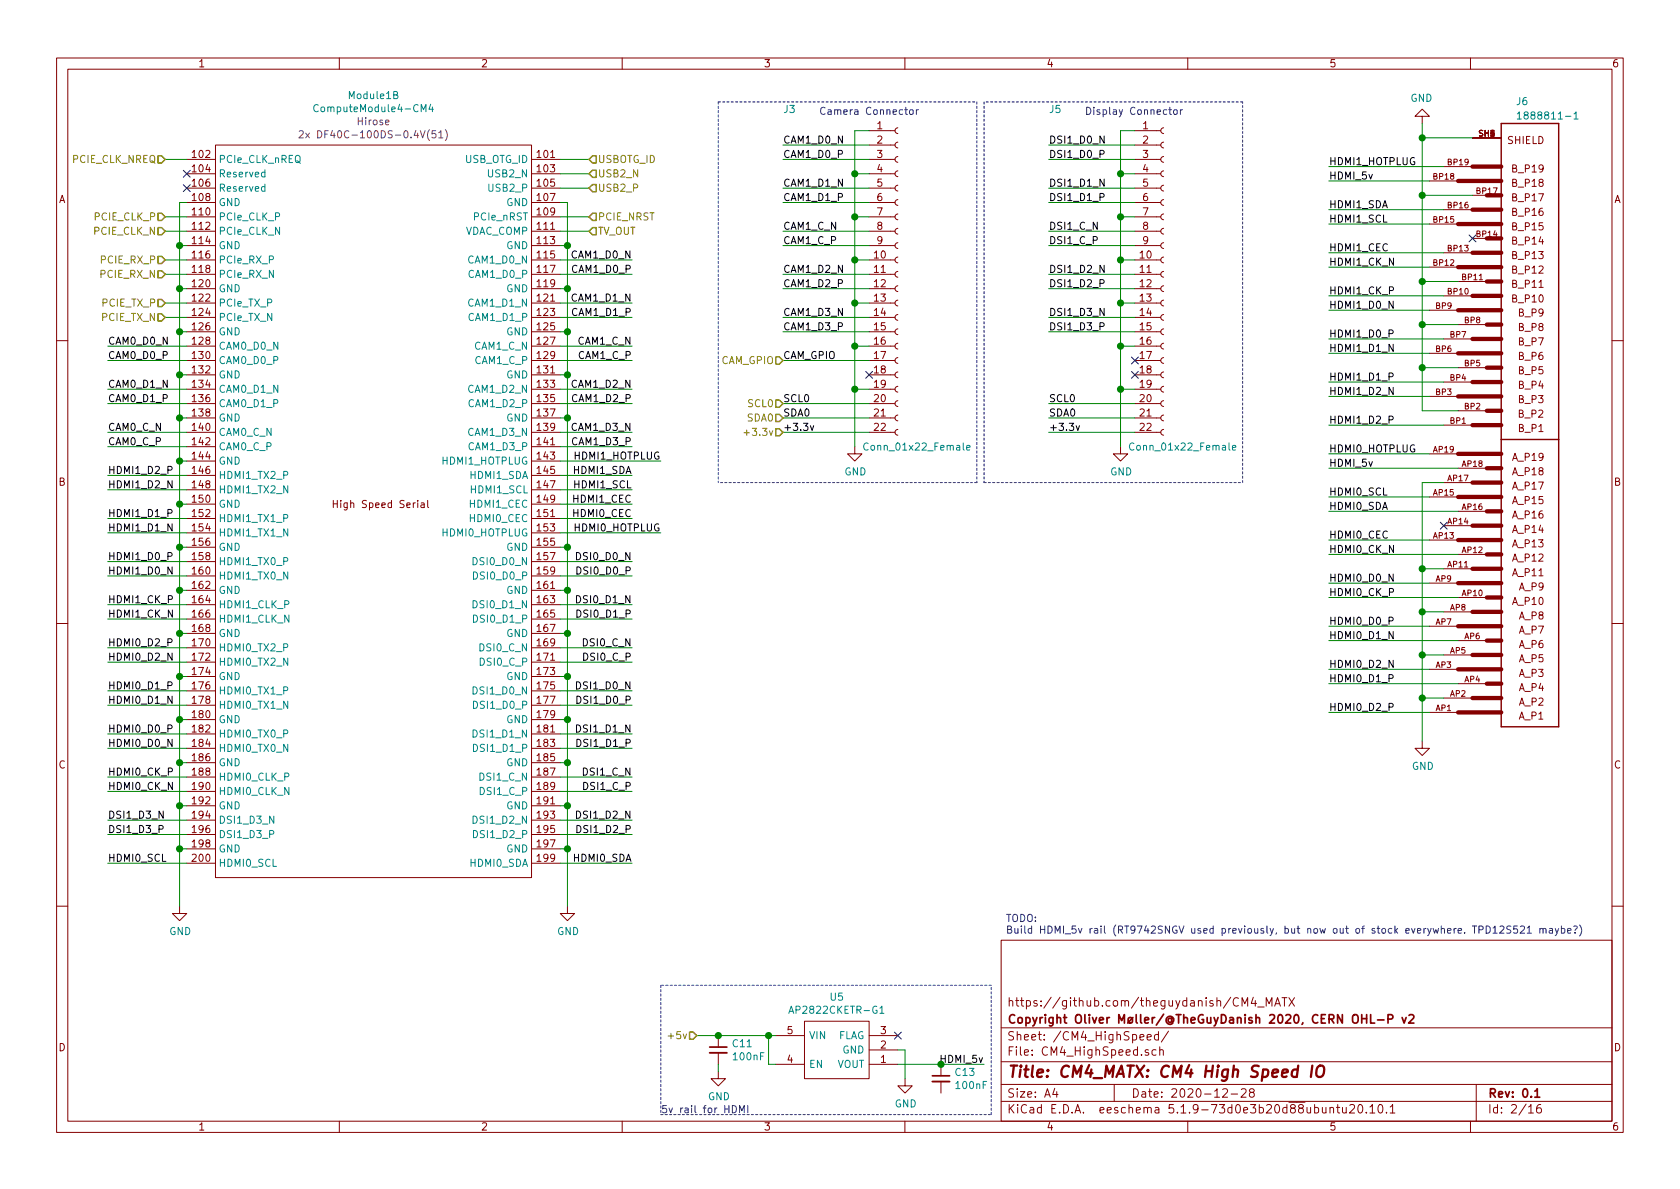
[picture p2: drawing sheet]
<svg xmlns="http://www.w3.org/2000/svg" width="297mm" height="210mm" viewBox="0 0 297 210" stroke-linecap="round" stroke-linejoin="round" font-family="sans-serif">
<defs><g id="words">
<text font-size="2.8" fill="#840000" x="178" y="190.5">Title: CM4_MATX: CM4 High Speed IO</text>
<g font-size="2.1" fill="#840000">
<text x="178" y="178">https://github.com/theguydanish/CM4_MATX</text>
<text x="178" y="184">Sheet: /CM4_HighSpeed/</text>
<text x="178" y="181">Copyright Oliver Møller/@TheGuyDanish 2020, CERN OHL-P v2</text>
<text x="178" y="186.7">File: CM4_HighSpeed.sch</text>
<text x="178" y="196.9">KiCad E.D.A. eeschema 5.1.9-73d0e3b20d88ubuntu20.10.1</text>
<text x="178" y="194.1">Size: A4</text>
<text x="200" y="194.1">Date: 2020-12-28</text>
<text x="263" y="194.1">Rev: 0.1</text>
<text x="263" y="196.9">Id: 2/16</text>
</g>
<g font-size="1.8" fill="#840000">
<text x="35" y="11.9">1</text>
<text x="85" y="11.9">2</text>
<text x="135" y="11.9">3</text>
<text x="185" y="11.9">4</text>
<text x="235" y="11.9">5</text>
<text x="285" y="11.9">6</text>
<text x="155.1" y="22.9">1</text>
<text x="202.1" y="22.9">1</text>
<text x="34.1" y="27.9">102</text>
<text x="95" y="27.9">101</text>
<text x="155.1" y="25.4">2</text>
<text x="155.1" y="27.9">3</text>
<text x="202.1" y="25.4">2</text>
<text x="202.1" y="27.9">3</text>
<text x="266.5" y="25.5">SHIELD</text>
<text x="10.4" y="35.9">A</text>
<text x="34.1" y="30.5">104</text>
<text x="34.1" y="33">106</text>
<text x="34.1" y="35.6">108</text>
<text x="95" y="30.5">103</text>
<text x="95" y="33">105</text>
<text x="95" y="35.6">107</text>
<text x="155.1" y="30.5">4</text>
<text x="155.1" y="33">5</text>
<text x="155.1" y="35.6">6</text>
<text x="202.1" y="30.5">4</text>
<text x="202.1" y="33">5</text>
<text x="202.1" y="35.6">6</text>
<text x="267.4" y="35.6">B_P17</text>
<text x="267.4" y="33">B_P18</text>
<text x="267.4" y="30.5">B_P19</text>
<text x="285.4" y="35.9">A</text>
<text x="34.1" y="38.1">110</text>
<text x="34.1" y="40.6">112</text>
<text x="95" y="38.1">109</text>
<text x="95" y="40.6">111</text>
<text x="155.1" y="38.1">7</text>
<text x="155.1" y="40.6">8</text>
<text x="202.1" y="38.1">7</text>
<text x="202.1" y="40.6">8</text>
<text x="267.4" y="40.7">B_P15</text>
<text x="267.4" y="38.2">B_P16</text>
<text x="34.1" y="43.2">114</text>
<text x="34.1" y="45.7">116</text>
<text x="95" y="43.2">113</text>
<text x="95" y="45.7">115</text>
<text x="154.6" y="45.7">10</text>
<text x="155.1" y="43.2">9</text>
<text x="201.6" y="45.7">10</text>
<text x="202.1" y="43.2">9</text>
<text x="267.4" y="45.8">B_P13</text>
<text x="267.4" y="43.3">B_P14</text>
<text x="34.1" y="48.3">118</text>
<text x="34.1" y="50.8">120</text>
<text x="34.1" y="53.3">122</text>
<text x="95" y="48.3">117</text>
<text x="95" y="50.8">119</text>
<text x="95" y="53.3">121</text>
<text x="154.6" y="48.3">11</text>
<text x="154.6" y="50.8">12</text>
<text x="154.6" y="53.3">13</text>
<text x="201.6" y="48.3">11</text>
<text x="201.6" y="50.8">12</text>
<text x="201.6" y="53.3">13</text>
<text x="267.4" y="53.5">B_P10</text>
<text x="267.4" y="50.9">B_P11</text>
<text x="267.4" y="48.4">B_P12</text>
<text x="34.1" y="55.9">124</text>
<text x="34.1" y="58.4">126</text>
<text x="95" y="55.9">123</text>
<text x="95" y="58.4">125</text>
<text x="154.6" y="55.9">14</text>
<text x="154.6" y="58.4">15</text>
<text x="201.6" y="55.9">14</text>
<text x="201.6" y="58.4">15</text>
<text x="268.5" y="58.5">B_P8</text>
<text x="268.5" y="56">B_P9</text>
<text x="34.1" y="61">128</text>
<text x="34.1" y="63.5">130</text>
<text x="95" y="61">127</text>
<text x="95" y="63.5">129</text>
<text x="154.6" y="61">16</text>
<text x="154.6" y="63.5">17</text>
<text x="201.6" y="61">16</text>
<text x="201.6" y="63.5">17</text>
<text x="268.5" y="63.6">B_P6</text>
<text x="268.5" y="61.1">B_P7</text>
<text x="34.1" y="66">132</text>
<text x="34.1" y="68.6">134</text>
<text x="34.1" y="71.1">136</text>
<text x="95" y="66">131</text>
<text x="95" y="68.6">133</text>
<text x="95" y="71.1">135</text>
<text x="154.6" y="66">18</text>
<text x="154.6" y="68.6">19</text>
<text x="154.6" y="71.1">20</text>
<text x="201.6" y="66">18</text>
<text x="201.6" y="68.6">19</text>
<text x="201.6" y="71.1">20</text>
<text x="268.5" y="71.3">B_P3</text>
<text x="268.5" y="68.8">B_P4</text>
<text x="268.5" y="66.2">B_P5</text>
<text x="34.1" y="73.7">138</text>
<text x="34.1" y="76.2">140</text>
<text x="95" y="73.7">137</text>
<text x="95" y="76.2">139</text>
<text x="154.6" y="73.7">21</text>
<text x="154.6" y="76.2">22</text>
<text x="201.6" y="73.7">21</text>
<text x="201.6" y="76.2">22</text>
<text x="268.5" y="73.9">B_P2</text>
<text x="268.5" y="76.4">B_P1</text>
<text x="34.1" y="78.7">142</text>
<text x="34.1" y="81.3">144</text>
<text x="34.1" y="83.8">146</text>
<text x="95" y="78.7">141</text>
<text x="95" y="81.3">143</text>
<text x="95" y="83.8">145</text>
<text x="267.5" y="81.5">A_P19</text>
<text x="10.4" y="85.9">B</text>
<text x="34.1" y="86.4">148</text>
<text x="34.1" y="88.9">150</text>
<text x="59.8" y="89.8">High Speed Serial</text>
<text x="95" y="86.4">147</text>
<text x="95" y="88.9">149</text>
<text x="267.5" y="89.1">A_P15</text>
<text x="267.5" y="86.6">A_P17</text>
<text x="267.5" y="84">A_P18</text>
<text x="285.4" y="85.9">B</text>
<text x="34.1" y="91.4">152</text>
<text x="34.1" y="94">154</text>
<text x="95" y="91.4">151</text>
<text x="95" y="94">153</text>
<text x="267.5" y="94.3">A_P14</text>
<text x="267.5" y="91.7">A_P16</text>
<text x="34.1" y="96.5">156</text>
<text x="34.1" y="99.1">158</text>
<text x="34.1" y="101.6">160</text>
<text x="95" y="96.5">155</text>
<text x="95" y="99.1">157</text>
<text x="95" y="101.6">159</text>
<text x="267.5" y="101.9">A_P11</text>
<text x="267.5" y="99.3">A_P12</text>
<text x="267.5" y="96.8">A_P13</text>
<text x="34.1" y="104.1">162</text>
<text x="34.1" y="106.7">164</text>
<text x="95" y="104.1">161</text>
<text x="95" y="106.7">163</text>
<text x="267.5" y="107">A_P10</text>
<text x="268.6" y="104.4">A_P9</text>
<text x="34.1" y="109.2">166</text>
<text x="34.1" y="111.8">168</text>
<text x="95" y="109.2">165</text>
<text x="95" y="111.8">167</text>
<text x="268.6" y="112.1">A_P7</text>
<text x="268.6" y="109.5">A_P8</text>
<text x="34.1" y="114.3">170</text>
<text x="34.1" y="116.8">172</text>
<text x="34.1" y="119.4">174</text>
<text x="95" y="114.3">169</text>
<text x="95" y="116.8">171</text>
<text x="95" y="119.4">173</text>
<text x="268.6" y="119.7">A_P3</text>
<text x="268.6" y="117.1">A_P5</text>
<text x="268.6" y="114.6">A_P6</text>
<text x="34.1" y="121.9">176</text>
<text x="34.1" y="124.5">178</text>
<text x="95" y="121.9">175</text>
<text x="95" y="124.5">177</text>
<text x="268.6" y="124.8">A_P2</text>
<text x="268.6" y="122.2">A_P4</text>
<text x="34.1" y="127">180</text>
<text x="34.1" y="129.5">182</text>
<text x="95" y="127">179</text>
<text x="95" y="129.5">181</text>
<text x="268.6" y="127.2">A_P1</text>
<text x="10.4" y="135.9">C</text>
<text x="34.1" y="132.1">184</text>
<text x="34.1" y="134.6">186</text>
<text x="34.1" y="137.2">188</text>
<text x="95" y="132.1">183</text>
<text x="95" y="134.6">185</text>
<text x="95" y="137.2">187</text>
<text x="285.4" y="135.9">C</text>
<text x="34.1" y="139.7">190</text>
<text x="34.1" y="142.2">192</text>
<text x="95" y="139.7">189</text>
<text x="95" y="142.2">191</text>
<text x="34.1" y="144.8">194</text>
<text x="34.1" y="147.3">196</text>
<text x="34.1" y="149.9">198</text>
<text x="95" y="144.8">193</text>
<text x="95" y="147.3">195</text>
<text x="95" y="149.9">197</text>
<text x="34.1" y="152.4">200</text>
<text x="95" y="152.4">199</text>
<text x="10.4" y="185.9">D</text>
<text x="139.2" y="182.9">5</text>
<text x="155.7" y="185.4">2</text>
<text x="155.7" y="182.9">3</text>
<text x="285.4" y="185.9">D</text>
<text x="139.2" y="188">4</text>
<text x="155.7" y="188">1</text>
<text x="35" y="199.9">1</text>
<text x="85" y="199.9">2</text>
<text x="135" y="199.9">3</text>
<text x="185" y="199.9">4</text>
<text x="235" y="199.9">5</text>
<text x="285" y="199.9">6</text>
</g>
<g font-size="1.8" fill="#008484">
<text x="61.8" y="17.5">Module1B</text>
<text x="56.5" y="19.8">ComputeModule4-CM4</text>
<text x="138.6" y="20">J3</text>
<text x="185.6" y="20">J5</text>
<text x="249.4" y="18">GND</text>
<text x="268.2" y="18.6">J6</text>
<text x="269.4" y="21.1">1888811-1</text>
<text x="38.6" y="28.8">PCIe_CLK_nREQ</text>
<text x="82.2" y="28.8">USB_OTG_ID</text>
<text x="38.6" y="31.4">Reserved</text>
<text x="38.6" y="33.9">Reserved</text>
<text x="86.5" y="31.4">USB2_N</text>
<text x="86.6" y="33.9">USB2_P</text>
<text x="38.6" y="36.4">GND</text>
<text x="38.6" y="39">PCIe_CLK_P</text>
<text x="38.6" y="41.5">PCIe_CLK_N</text>
<text x="82.2" y="41.5">VDAC_COMP</text>
<text x="83.9" y="39">PCIe_nRST</text>
<text x="89.5" y="36.4">GND</text>
<text x="38.6" y="44.1">GND</text>
<text x="38.6" y="46.6">PCIe_RX_P</text>
<text x="83" y="46.6">CAM1_D0_N</text>
<text x="89.5" y="44.1">GND</text>
<text x="38.6" y="49.1">PCIe_RX_N</text>
<text x="38.6" y="51.7">GND</text>
<text x="83.1" y="49.1">CAM1_D0_P</text>
<text x="89.5" y="51.7">GND</text>
<text x="38.6" y="54.2">PCIe_TX_P</text>
<text x="38.6" y="56.8">PCIe_TX_N</text>
<text x="38.6" y="59.3">GND</text>
<text x="83" y="54.2">CAM1_D1_N</text>
<text x="83.1" y="56.8">CAM1_D1_P</text>
<text x="89.5" y="59.3">GND</text>
<text x="38.6" y="61.8">CAM0_D0_N</text>
<text x="38.6" y="64.4">CAM0_D0_P</text>
<text x="83.9" y="61.8">CAM1_C_N</text>
<text x="84" y="64.4">CAM1_C_P</text>
<text x="38.6" y="66.9">GND</text>
<text x="38.6" y="69.5">CAM0_D1_N</text>
<text x="83" y="69.5">CAM1_D2_N</text>
<text x="89.5" y="66.9">GND</text>
<text x="38.6" y="72">CAM0_D1_P</text>
<text x="38.6" y="74.5">GND</text>
<text x="38.6" y="77.1">CAM0_C_N</text>
<text x="83" y="77.1">CAM1_D3_N</text>
<text x="83.1" y="72">CAM1_D2_P</text>
<text x="89.5" y="74.5">GND</text>
<text x="38.6" y="79.6">CAM0_C_P</text>
<text x="38.6" y="82.2">GND</text>
<text x="78.3" y="82.2">HDMI1_HOTPLUG</text>
<text x="83.1" y="79.6">CAM1_D3_P</text>
<text x="153.4" y="79.7">Conn_01x22_Female</text>
<text x="200.4" y="79.7">Conn_01x22_Female</text>
<text x="38.6" y="84.7">HDMI1_TX2_P</text>
<text x="38.6" y="87.2">HDMI1_TX2_N</text>
<text x="38.6" y="89.8">GND</text>
<text x="83.3" y="84.7">HDMI1_SDA</text>
<text x="83.3" y="89.8">HDMI1_CEC</text>
<text x="83.4" y="87.2">HDMI1_SCL</text>
<text x="149.3" y="84.1">GND</text>
<text x="196.3" y="84.1">GND</text>
<text x="38.6" y="92.3">HDMI1_TX1_P</text>
<text x="38.6" y="94.9">HDMI1_TX1_N</text>
<text x="78.3" y="94.9">HDMI0_HOTPLUG</text>
<text x="83.3" y="92.3">HDMI0_CEC</text>
<text x="38.6" y="97.4">GND</text>
<text x="38.6" y="99.9">HDMI1_TX0_P</text>
<text x="84" y="99.9">DSI0_D0_N</text>
<text x="89.5" y="97.4">GND</text>
<text x="38.6" y="102.5">HDMI1_TX0_N</text>
<text x="38.6" y="105">GND</text>
<text x="38.6" y="107.6">HDMI1_CLK_P</text>
<text x="84" y="107.6">DSI0_D1_N</text>
<text x="84.1" y="102.5">DSI0_D0_P</text>
<text x="89.5" y="105">GND</text>
<text x="38.6" y="110.1">HDMI1_CLK_N</text>
<text x="38.6" y="112.6">GND</text>
<text x="84.1" y="110.1">DSI0_D1_P</text>
<text x="89.5" y="112.6">GND</text>
<text x="38.6" y="115.2">HDMI0_TX2_P</text>
<text x="38.6" y="117.7">HDMI0_TX2_N</text>
<text x="85" y="115.2">DSI0_C_N</text>
<text x="85.1" y="117.7">DSI0_C_P</text>
<text x="38.6" y="120.3">GND</text>
<text x="38.6" y="122.8">HDMI0_TX1_P</text>
<text x="38.6" y="125.3">HDMI0_TX1_N</text>
<text x="84" y="122.8">DSI1_D0_N</text>
<text x="84.1" y="125.3">DSI1_D0_P</text>
<text x="89.5" y="120.3">GND</text>
<text x="38.6" y="127.9">GND</text>
<text x="38.6" y="130.4">HDMI0_TX0_P</text>
<text x="84" y="130.4">DSI1_D1_N</text>
<text x="89.5" y="127.9">GND</text>
<text x="38.6" y="133">HDMI0_TX0_N</text>
<text x="38.6" y="135.5">GND</text>
<text x="84.1" y="133">DSI1_D1_P</text>
<text x="89.5" y="135.5">GND</text>
<text x="249.6" y="136.1">GND</text>
<text x="38.6" y="138">HDMI0_CLK_P</text>
<text x="38.6" y="140.6">HDMI0_CLK_N</text>
<text x="38.6" y="143.1">GND</text>
<text x="85" y="138">DSI1_C_N</text>
<text x="85.1" y="140.6">DSI1_C_P</text>
<text x="89.5" y="143.1">GND</text>
<text x="38.6" y="145.7">DSI1_D3_N</text>
<text x="38.6" y="148.2">DSI1_D3_P</text>
<text x="84" y="145.7">DSI1_D2_N</text>
<text x="84.1" y="148.2">DSI1_D2_P</text>
<text x="38.6" y="150.7">GND</text>
<text x="38.6" y="153.3">HDMI0_SCL</text>
<text x="83.3" y="153.3">HDMI0_SDA</text>
<text x="89.5" y="150.7">GND</text>
<text x="29.9" y="165.3">GND</text>
<text x="98.5" y="165.3">GND</text>
<text x="140.2" y="179.3">AP2822CKETR-G1</text>
<text x="146.8" y="177">U5</text>
<text x="129.6" y="185.2">C11</text>
<text x="143" y="183.8">VIN</text>
<text x="148.1" y="183.8">FLAG</text>
<text x="129.8" y="187.5">100nF</text>
<text x="143" y="188.8">EN</text>
<text x="148" y="188.8">VOUT</text>
<text x="149" y="186.3">GND</text>
<text x="169" y="190.3">C13</text>
<text x="125.2" y="194.6">GND</text>
<text x="158.2" y="195.8">GND</text>
<text x="169.2" y="192.6">100nF</text>
</g>
<g font-size="1.8" fill="#840084">
<text x="63.3" y="22.1">Hirose</text>
<text x="55.3" y="24.5">2x DF40C-100DS-0.4V(51)</text>
</g>
<g font-size="1.8" fill="#0000c2">
<text x="144.8" y="20.3">Camera Connector</text>
<text x="191.8" y="20.3">Display Connector</text>
<text x="177.8" y="163">TODO:</text>
<text x="177.8" y="165.1">Build HDMI_5v rail (RT9742SNGV used previously, but now out of stock everywhere. TPD12S521 maybe?)</text>
<text x="116.8" y="196.8">5v rail for HDMI</text>
</g>
<g font-size="1.8" fill="#848400">
<text x="12.9" y="28.8">PCIE_CLK_NREQ</text>
<text x="105.7" y="28.8">USBOTG_ID</text>
<text x="105.7" y="33.9">USB2_P</text>
<text x="105.7" y="31.4">USB2_N</text>
<text x="16.7" y="41.5">PCIE_CLK_N</text>
<text x="16.8" y="39">PCIE_CLK_P</text>
<text x="105.7" y="41.5">TV_OUT</text>
<text x="105.7" y="39">PCIE_NRST</text>
<text x="18" y="46.6">PCIE_RX_P</text>
<text x="17.9" y="49.1">PCIE_RX_N</text>
<text x="18.1" y="56.8">PCIE_TX_N</text>
<text x="18.2" y="54.2">PCIE_TX_P</text>
<text x="127.5" y="64.4">CAM_GPIO</text>
<text x="132.2" y="74.5">SDA0</text>
<text x="132.4" y="72">SCL0</text>
<text x="132.4" y="77.1">+3.3v</text>
<text x="118.7" y="183.8">+5v</text>
</g>
<g font-size="1.8">
<text x="138.4" y="27.9">CAM1_D0_P</text>
<text x="138.4" y="25.4">CAM1_D0_N</text>
<text x="185.4" y="27.9">DSI1_D0_P</text>
<text x="185.4" y="25.4">DSI1_D0_N</text>
<text x="234.9" y="29.2">HDMI1_HOTPLUG</text>
<text x="138.4" y="35.6">CAM1_D1_P</text>
<text x="138.4" y="33">CAM1_D1_N</text>
<text x="185.4" y="35.6">DSI1_D1_P</text>
<text x="185.4" y="33">DSI1_D1_N</text>
<text x="234.9" y="31.7">HDMI_5v</text>
<text x="138.4" y="40.6">CAM1_C_N</text>
<text x="185.4" y="40.6">DSI1_C_N</text>
<text x="234.9" y="36.8">HDMI1_SDA</text>
<text x="234.9" y="39.4">HDMI1_SCL</text>
<text x="101.2" y="45.7">CAM1_D0_N</text>
<text x="138.4" y="43.2">CAM1_C_P</text>
<text x="185.4" y="43.2">DSI1_C_P</text>
<text x="234.9" y="44.4">HDMI1_CEC</text>
<text x="234.9" y="47">HDMI1_CK_N</text>
<text x="101.2" y="53.3">CAM1_D1_N</text>
<text x="101.3" y="48.3">CAM1_D0_P</text>
<text x="138.4" y="50.8">CAM1_D2_P</text>
<text x="138.4" y="48.3">CAM1_D2_N</text>
<text x="185.4" y="50.8">DSI1_D2_P</text>
<text x="185.4" y="48.3">DSI1_D2_N</text>
<text x="234.9" y="52.1">HDMI1_CK_P</text>
<text x="101.3" y="55.9">CAM1_D1_P</text>
<text x="138.4" y="58.4">CAM1_D3_P</text>
<text x="138.4" y="55.9">CAM1_D3_N</text>
<text x="185.4" y="58.4">DSI1_D3_P</text>
<text x="185.4" y="55.9">DSI1_D3_N</text>
<text x="234.9" y="54.6">HDMI1_D0_N</text>
<text x="234.9" y="59.7">HDMI1_D0_P</text>
<text x="19" y="61">CAM0_D0_N</text>
<text x="19" y="63.5">CAM0_D0_P</text>
<text x="102.2" y="61">CAM1_C_N</text>
<text x="102.3" y="63.5">CAM1_C_P</text>
<text x="138.4" y="63.5">CAM_GPIO</text>
<text x="234.9" y="62.2">HDMI1_D1_N</text>
<text x="19" y="68.6">CAM0_D1_N</text>
<text x="19" y="71.1">CAM0_D1_P</text>
<text x="101.2" y="68.6">CAM1_D2_N</text>
<text x="101.3" y="71.1">CAM1_D2_P</text>
<text x="138.4" y="71.1">SCL0</text>
<text x="185.4" y="71.1">SCL0</text>
<text x="234.9" y="67.3">HDMI1_D1_P</text>
<text x="234.9" y="69.8">HDMI1_D2_N</text>
<text x="19" y="76.2">CAM0_C_N</text>
<text x="101.2" y="76.2">CAM1_D3_N</text>
<text x="138.4" y="73.7">SDA0</text>
<text x="138.4" y="76.2">+3.3v</text>
<text x="185.4" y="76.2">+3.3v</text>
<text x="185.4" y="73.7">SDA0</text>
<text x="234.9" y="74.9">HDMI1_D2_P</text>
<text x="19" y="83.8">HDMI1_D2_P</text>
<text x="19" y="78.7">CAM0_C_P</text>
<text x="101.3" y="78.7">CAM1_D3_P</text>
<text x="101.5" y="83.8">HDMI1_SDA</text>
<text x="101.7" y="81.3">HDMI1_HOTPLUG</text>
<text x="234.9" y="80">HDMI0_HOTPLUG</text>
<text x="234.9" y="82.5">HDMI_5v</text>
<text x="19" y="86.4">HDMI1_D2_N</text>
<text x="101.5" y="88.9">HDMI1_CEC</text>
<text x="101.7" y="86.4">HDMI1_SCL</text>
<text x="234.9" y="87.6">HDMI0_SCL</text>
<text x="19" y="94">HDMI1_D1_N</text>
<text x="19" y="91.4">HDMI1_D1_P</text>
<text x="101.5" y="91.4">HDMI0_CEC</text>
<text x="101.7" y="94">HDMI0_HOTPLUG</text>
<text x="234.9" y="95.2">HDMI0_CEC</text>
<text x="234.9" y="90.2">HDMI0_SDA</text>
<text x="19" y="101.6">HDMI1_D0_N</text>
<text x="19" y="99.1">HDMI1_D0_P</text>
<text x="102.3" y="99.1">DSI0_D0_N</text>
<text x="102.4" y="101.6">DSI0_D0_P</text>
<text x="234.9" y="97.8">HDMI0_CK_N</text>
<text x="19" y="106.7">HDMI1_CK_P</text>
<text x="102.3" y="106.7">DSI0_D1_N</text>
<text x="234.9" y="105.4">HDMI0_CK_P</text>
<text x="234.9" y="102.9">HDMI0_D0_N</text>
<text x="19" y="109.2">HDMI1_CK_N</text>
<text x="102.4" y="109.2">DSI0_D1_P</text>
<text x="234.9" y="110.5">HDMI0_D0_P</text>
<text x="234.9" y="113">HDMI0_D1_N</text>
<text x="19" y="116.8">HDMI0_D2_N</text>
<text x="19" y="114.3">HDMI0_D2_P</text>
<text x="103.3" y="114.3">DSI0_C_N</text>
<text x="103.4" y="116.8">DSI0_C_P</text>
<text x="234.9" y="118.1">HDMI0_D2_N</text>
<text x="19" y="121.9">HDMI0_D1_P</text>
<text x="19" y="124.5">HDMI0_D1_N</text>
<text x="102.3" y="121.9">DSI1_D0_N</text>
<text x="102.4" y="124.5">DSI1_D0_P</text>
<text x="234.9" y="125.7">HDMI0_D2_P</text>
<text x="234.9" y="120.6">HDMI0_D1_P</text>
<text x="19" y="129.5">HDMI0_D0_P</text>
<text x="102.3" y="129.5">DSI1_D1_N</text>
<text x="19" y="132.1">HDMI0_D0_N</text>
<text x="19" y="137.2">HDMI0_CK_P</text>
<text x="102.4" y="132.1">DSI1_D1_P</text>
<text x="103.3" y="137.2">DSI1_C_N</text>
<text x="19" y="139.7">HDMI0_CK_N</text>
<text x="103.4" y="139.7">DSI1_C_P</text>
<text x="19" y="147.3">DSI1_D3_P</text>
<text x="19" y="144.8">DSI1_D3_N</text>
<text x="102.3" y="144.8">DSI1_D2_N</text>
<text x="102.4" y="147.3">DSI1_D2_P</text>
<text x="19" y="152.4">HDMI0_SCL</text>
<text x="101.5" y="152.4">HDMI0_SDA</text>
<text x="166.5" y="188">HDMI_5v</text>
</g>
<g font-size="1.4" fill="#840000">
<text x="256.1" y="29.2">BP19</text>
<text x="261.5" y="24.1">SH1</text>
<text x="263.5" y="24.1">2</text>
<text x="253.5" y="31.7">BP18</text>
<text x="261.1" y="34.3">BP17</text>
<text x="253.5" y="39.4">BP15</text>
<text x="256.1" y="36.8">BP16</text>
<text x="261.1" y="41.9">BP14</text>
<text x="253.5" y="47">BP12</text>
<text x="256.1" y="44.4">BP13</text>
<text x="256.1" y="52.1">BP10</text>
<text x="258.6" y="49.5">BP11</text>
<text x="253.9" y="54.6">BP9</text>
<text x="256.4" y="59.7">BP7</text>
<text x="259" y="57.1">BP8</text>
<text x="253.9" y="62.2">BP6</text>
<text x="259" y="64.8">BP5</text>
<text x="253.9" y="69.8">BP3</text>
<text x="256.4" y="67.3">BP4</text>
<text x="256.4" y="74.9">BP1</text>
<text x="259" y="72.4">BP2</text>
<text x="253.5" y="80">AP19</text>
<text x="258.6" y="82.5">AP18</text>
<text x="253.5" y="87.6">AP15</text>
<text x="256.1" y="85.1">AP17</text>
<text x="253.5" y="95.2">AP13</text>
<text x="256.1" y="92.7">AP14</text>
<text x="258.6" y="90.2">AP16</text>
<text x="256.1" y="100.3">AP11</text>
<text x="258.6" y="97.8">AP12</text>
<text x="253.9" y="102.9">AP9</text>
<text x="256.4" y="107.9">AP8</text>
<text x="258.6" y="105.4">AP10</text>
<text x="253.9" y="110.5">AP7</text>
<text x="259" y="113">AP6</text>
<text x="253.9" y="118.1">AP3</text>
<text x="256.4" y="115.6">AP5</text>
<text x="253.9" y="125.7">AP1</text>
<text x="256.4" y="123.2">AP2</text>
<text x="259" y="120.6">AP4</text>
</g>
</g></defs>
<g fill="none" stroke="#840000" stroke-width=".18">
<path d="M10 10.3h277v189.9h-277zM12 12.2h273v186.1h-273zM60 10.3v1.9M110 10.3v1.9M160 10.3v1.9M210 10.3v1.9M260 10.3v1.9M33 38.3h5.1M33 35.8h5.1M33 33.3h5.1M33 30.7h5.1M33 28.2h5.1"/>
<path d="M38.1 25.6h55.9v129.6h-55.9zM94 38.3h5.1M94 35.8h5.1M94 33.3h5.1M94 30.7h5.1M94 28.2h5.1M153.7 38.3h4.5M153.7 35.8h4.5M153.7 33.3h4.5M153.7 30.7h4.5M153.7 28.2h4.5M153.7 25.6h4.5"/>
<path d="M153.7 23.1h4.5M158.7 37.8l-.3 .1-.2 .4 .1 .4 .4 .2M158.7 35.3l-.3 .1-.2 .3 .1 .4 .4 .2M158.7 32.8l-.3 .1-.2 .3 .1 .4 .4 .2M158.7 30.2l-.3 .1-.2 .4 .1 .3 .4 .2M158.7 27.7l-.3 .1-.2 .3 .1 .4 .4 .2M158.7 25.1l-.3 .1-.2 .4 .1 .4 .4 .2M158.7 22.6l-.3 .1-.2 .3 .1 .4 .4 .2M200.7 38.3h4.5M200.7 35.8h4.5M200.7 33.3h4.5M200.7 30.7h4.5"/>
<path d="M200.7 28.2h4.5M200.7 25.6h4.5M200.7 23.1h4.5M205.7 37.8l-.3 .1-.2 .4 .1 .4 .4 .2M205.7 35.3l-.3 .1-.2 .3 .1 .4 .4 .2M205.7 32.8l-.3 .1-.2 .3 .1 .4 .4 .2M205.7 30.2l-.3 .1-.2 .4 .1 .3 .4 .2M205.7 27.7l-.3 .1-.2 .3 .1 .4 .4 .2M205.7 25.1l-.3 .1-.2 .4 .1 .4 .4 .2M205.7 22.6l-.3 .1-.2 .3 .1 .4 .4 .2M251.5 20.6h1.2l-1.2-1.3-1.3 1.3h1.3v1.2M252.7 39.6h5.1"/>
<path d="M252.7 32h5.1M255.3 37.1h5M255.3 29.5h5M260.3 34.5h5.1M260.3 24.4h5.1M33 58.7h5.1M33 56.1h5.1M33 53.6h5.1M33 51h5.1M33 48.5h5.1M33 46h5.1M33 43.4h5.1"/>
<path d="M33 40.9h5.1M94 58.7h5.1M94 56.1h5.1M94 53.6h5.1M94 51h5.1M94 48.5h5.1M94 46h5.1M94 43.4h5.1M94 40.9h5.1M153.7 58.7h4.5M153.7 56.1h4.5M153.7 53.6h4.5"/>
<path d="M153.7 51h4.5M153.7 48.5h4.5M153.7 46h4.5M153.7 43.4h4.5M153.7 40.9h4.5M158.7 58.2l-.3 .1-.2 .3 .1 .4 .4 .2M158.7 55.6l-.3 .1-.2 .4 .1 .3 .4 .2M158.7 53.1l-.3 .1-.2 .3 .1 .4 .4 .2M158.7 50.5l-.3 .1-.2 .4 .1 .4 .4 .2M158.7 48l-.3 .1-.2 .3 .1 .4 .4 .2M158.7 45.5l-.3 .1-.2 .3 .1 .4 .4 .2M158.7 42.9l-.3 .1-.2 .4 .1 .3 .4 .2"/>
<path d="M158.7 40.4l-.3 .1-.2 .3 .1 .4 .4 .2M200.7 58.7h4.5M200.7 56.1h4.5M200.7 53.6h4.5M200.7 51h4.5M200.7 48.5h4.5M200.7 46h4.5M200.7 43.4h4.5M200.7 40.9h4.5M205.7 58.2l-.3 .1-.2 .3 .1 .4 .4 .2M205.7 55.6l-.3 .1-.2 .4 .1 .3 .4 .2M205.7 53.1l-.3 .1-.2 .3 .1 .4 .4 .2"/>
<path d="M205.7 50.5l-.3 .1-.2 .4 .1 .4 .4 .2M205.7 48l-.3 .1-.2 .3 .1 .4 .4 .2M205.7 45.5l-.3 .1-.2 .3 .1 .4 .4 .2M205.7 42.9l-.3 .1-.2 .4 .1 .3 .4 .2M205.7 40.4l-.3 .1-.2 .3 .1 .4 .4 .2M252.7 47.2h5.1M252.7 54.9h5.1M255.3 52.3h5M255.3 44.7h5M255.3 59.9h5M257.8 49.8h5.1M257.8 57.4h5.1"/>
<path d="M260.3 42.2h5.1M10 60.2h2M33 76.4h5.1M33 73.9h5.1M33 71.4h5.1M33 68.8h5.1M33 66.3h5.1M33 63.7h5.1M33 61.2h5.1M33 79h5.1M94 76.4h5.1M94 73.9h5.1"/>
<path d="M94 71.4h5.1M94 68.8h5.1M94 66.3h5.1M94 63.7h5.1M94 61.2h5.1M94 79h5.1M151.1 79v1.3h1.3l-1.3 1.2-1.2-1.2h1.2M153.7 76.4h4.5M153.7 73.9h4.5M153.7 71.4h4.5M153.7 68.8h4.5M153.7 66.3h4.5"/>
<path d="M153.7 63.7h4.5M153.7 61.2h4.5M158.7 75.9l-.3 .1-.2 .4 .1 .4 .4 .2M158.7 73.4l-.3 .1-.2 .3 .1 .4 .4 .2M158.7 70.9l-.3 .1-.2 .3 .1 .4 .4 .2M158.7 68.3l-.3 .1-.2 .4 .1 .3 .4 .2M158.7 65.8l-.3 .1-.2 .3 .1 .4 .4 .2M158.7 63.2l-.3 .1-.2 .4 .1 .4 .4 .2M158.7 60.7l-.3 .1-.2 .3 .1 .4 .4 .2M198.1 79v1.3h1.3l-1.3 1.2-1.3-1.2h1.3M200.7 76.4h4.5M200.7 73.9h4.5"/>
<path d="M200.7 71.4h4.5M200.7 68.8h4.5M200.7 66.3h4.5M200.7 63.7h4.5M200.7 61.2h4.5M205.7 75.9l-.3 .1-.2 .4 .1 .4 .4 .2M205.7 73.4l-.3 .1-.2 .3 .1 .4 .4 .2M205.7 70.9l-.3 .1-.2 .3 .1 .4 .4 .2M205.7 68.3l-.3 .1-.2 .4 .1 .3 .4 .2M205.7 65.8l-.3 .1-.2 .3 .1 .4 .4 .2M205.7 63.2l-.3 .1-.2 .4 .1 .4 .4 .2M205.7 60.7l-.3 .1-.2 .3 .1 .4 .4 .2"/>
<path d="M252.7 70.1h5.1M252.7 62.5h5.1M255.3 75.2h5M255.3 67.6h5M257.8 72.6h5.1M257.8 65h5.1M285 60.2h2M33 81.5h5.1M33 84.1h5.1M33 86.6h5.1M33 89.1h5.1M33 91.7h5.1"/>
<path d="M33 94.2h5.1M33 96.8h5.1M33 99.3h5.1M58.9 88.5v1.3M58.9 89.1h.7M74.5 89h.5v.8M75 89.2l-.4 .1-.2 .2 .2 .3 .4-.1M75.6 88.5v1.1l.2 .2M94 81.5h5.1M94 84.1h5.1M94 86.6h5.1M94 89.1h5.1"/>
<path d="M94 91.7h5.1M94 94.2h5.1M94 96.8h5.1M94 99.3h5.1M252.7 95.5h5.1M252.7 87.9h5.1M252.7 80.3h5.1M255.3 93h5M255.3 85.3h5M257.8 98h5.1M257.8 90.4h5.1M257.8 82.8h5.1"/>
<path d="M10 110.3h2M33 101.8h5.1M33 104.4h5.1M33 106.9h5.1M33 109.5h5.1M33 112h5.1M33 114.5h5.1M33 117.1h5.1M33 119.6h5.1M94 101.8h5.1M94 104.4h5.1M94 106.9h5.1"/>
<path d="M94 109.5h5.1M94 112h5.1M94 114.5h5.1M94 117.1h5.1M94 119.6h5.1M252.7 118.4h5.1M252.7 110.7h5.1M252.7 103.1h5.1M255.3 100.6h5M255.3 115.8h5M255.3 108.2h5M257.8 105.7h5.1"/>
<path d="M257.8 113.3h5.1M285 110.3h2M33 122.2h5.1M33 124.7h5.1M33 127.2h5.1M33 129.8h5.1M33 132.3h5.1M33 134.9h5.1M33 137.4h5.1M33 139.9h5.1M94 122.2h5.1M94 124.7h5.1"/>
<path d="M94 127.2h5.1M94 129.8h5.1M94 132.3h5.1M94 134.9h5.1M94 137.4h5.1M94 139.9h5.1M251.5 131.1v1.2h1.2l-1.2 1.3-1.3-1.3h1.3M252.7 126h5.1M255.3 123.4h5M257.8 120.9h5.1M33 142.5h5.1M33 145h5.1"/>
<path d="M33 147.6h5.1M33 150.1h5.1M33 152.6h5.1M94 142.5h5.1M94 145h5.1M94 147.6h5.1M94 150.1h5.1M94 152.6h5.1M10 160.2h2M31.7 160.3v1.2h1.3l-1.3 1.3-1.2-1.3h1.2M100.3 160.3v1.2h1.3l-1.3 1.3-1.2-1.3h1.2M177 166.3h108v32h-108z"/>
<path d="M219.6 177.9v-1.5l.5 1.1 .5-1.1v1.5M221.6 176.3l-.4 1.1h1M221.9 176.9v1M222.4 178.1h1.1M223.9 177.9v-1.5l.5 1.1 .5-1.1v1.5M225.4 177.9l.5-1.5 .5 1.5M225.5 177.5h.7M226.7 176.4h.8M227.1 176.4v1.5M227.9 176.4l1 1.5M228.9 176.4l-1 1.5M285 160.2h2"/>
<path d="M60 198.3v1.9M110 198.3v1.9M127 189.5v1.2h1.3l-1.3 1.3-1.3-1.3h1.3M127 183.1v2.1M127 186.2v2M137.2 188.2h5M137.2 183.1h5M142.2 180.6h11.5v10.1h-11.5zM153.7 188.2h5M153.7 185.7h5M153.7 183.1h5M160 198.3v1.9"/>
<path d="M160 190.7v1.3h1.3l-1.3 1.3-1.3-1.3h1.3M166.4 188.2v2M166.4 191.3v2M177 194.8h108M177 191.8h108M177 187.8h108M177 181.8h108M186.5 192.5l-.4 1h1M186.8 193v1M197 191.8v3M202.8 183.4l.8-.1-.1-.3-.5-.1-.2 .2 .1 .7h.6M203 185.7a.37 .37 0 0 0-.5 .1v.2l.5 .2 .1 .1-.2 .3-.4-.1"/>
<path d="M204.4 185.7l-.4-.1-.3 .3 .1 .6 .2 .1 .4-.1M204.8 183l-.4-.1-.3 .3 .1 .6 .2 .1 .4-.1M204.8 182.4v1.5M205.1 185.7a.37 .37 0 0 1 .6 .1v.8M205.1 185.1v1.5M206.6 182.3l-1.3 2M210 198.3v1.9M216.2 192.7l.2-.2h.4l.2 .5-.9 1h.9M217.7 193.5h1.1M219.5 192.7l.2-.2h.3l.3 .2v.3v.2l-.9 .8h.9M221.2 193.2l-.3-.3 .1-.2 .2-.2 .4 .1 .2 .2-.1 .2-.6 .2a.48 .48 0 0 0-.1 .7l.2 .1 .5-.1a.48 .48 0 0 0-.1-.7h-.1M235.2 196l.2-.2 .3 .1 .1 .9"/>
<path d="M235.2 195.8v1M236.3 195.8h.6M236.5 195.3v1.3l.4 .2M237.4 195.8v.8a.39 .39 0 0 0 .6 .1M238 195.8v1M238.7 195.5l.2-.2h.3l.2 .2 .1 .3-.1 .2-.8 .8h.9M240.3 195.4l.1-.1a.8 .8 0 0 1 .6 .8 .8 .8 0 0 1-.6 .7 1 1 0 0 1-.1-1.4zM241.6 196.7v.1M242.2 195.8l.4-.5v1.5M242.2 196.8h.9M243.8 195.5l.3-.2a.94 .94 0 0 1 0 1.5 .79 .79 0 0 1-.3-1.3zM245.1 196.7v.1"/>
<path d="M245.8 195.8l.4-.5v1.5M245.8 196.8h.8M260 198.3v1.9M261 191.8v6.5M270.3 195.8l.4-.5v1.5M270.3 196.8h.8M272.4 195.3a.62 .62 0 0 0-.7 .7l.1 .7 .2 .1 .5-.1v-.5l-.1-.2-.4-.1-.3 .3"/>
</g>
<path d="M241.6 179.4v1.5M242.3 179.4v1.5h.8M247.9 179.9l.4 1 .3-1M249.1 179.6l.2-.2h.4l.2 .2 .1 .3-1 1h1M125.5 185.2h3M164.8 190.2h3.1M240.8 180.1h.8M243.6 180.4h1.1M245.4 180.2l.7-.1 .2-.2-.1-.3-.2-.2h-.6v1.5M271.4 193l.4-.5v1.5M271.4 194h.8" fill="none" stroke="#840000" stroke-width=".3"/>
<path d="M229.4 189.2a.68 .68 0 0 0-1 .3v.8l.3 .1 .6-.1M229.5 188.4l-.2 2M232 188.4l-.2 2M232.9 188.7a.67 .67 0 0 1 1.2 0 1.43 1.43 0 0 1-.6 1.7l-.6-.1a1.41 1.41 0 0 1 0-1.6z" fill="none" stroke="#840000" stroke-width=".41"/>
<g fill="none" stroke="#008484" stroke-width=".18">
<path d="M56.3 18.6a.6 .6 0 0 0-.9 .4 .6 .6 0 0 0 .6 .8l.3-.2M69.6 16.8l.6-.1v-.4l-.6-.1v1.2h.5l.3-.2v-.2l-.3-.2M74.5 19.8v-1.3l.4 .9 .4-.9v1.3M76.1 18.4l-.3 .9h.8M76.5 18.9v.9M46.8 30.5l-.3-.1-.3 .3 .2 .5h.4M46.8 33h-.3l-.3 .2 .2 .6h.4M46.8 30v1.3M46.8 32.6v1.2M268.3 20.1l.3-.3v1.3M268.3 21.1h.7M278.3 20.1l.4-.3v1.3"/>
<path d="M278.3 21.1h.7M153.5 78.5a.6 .6 0 0 0-.8 .4 .6 .6 0 0 0 .6 .7l.2-.1M170.9 79.2l.6-.1-.1-.3h-.3l-.2 .1 .1 .6h.4M200.5 78.5a.6 .6 0 0 0-.8 .4 .6 .6 0 0 0 .6 .7l.2-.1M217.9 79.2l.6-.1-.1-.3h-.3l-.2 .1 .1 .6h.4M139.5 179.2l.4-1.3 .4 1.3M139.6 178.8h.6M155.6 178.3l.3-.4v1.3M155.6 179.2h.7"/>
</g>
<path d="M52.9 23.2l.5-.1 .2 .4v.2l-.8 .7h.8M54.1 23.5l.6 .9M54.7 23.5l-.6 .9M77.6 23.5l.4-.4v1.3M77.6 24.4h.7M78.7 22.9a1.47 1.47 0 0 1 0 2" fill="none" stroke="#840084" stroke-width=".18"/>
<path d="M265.4 21.8h10.2v106.7h-10.2zM265.4 77.7h10.2" fill="none" stroke="#840000" stroke-width=".25"/>
<g fill="none" stroke="#840000" stroke-width=".76">
<path d="M257.8 32h7.6M257.8 39.6h7.6M260.3 29.5h5.1M260.3 37.1h5.1M262.9 34.5h2.5M257.8 47.2h7.6M257.8 54.9h7.6M260.3 44.7h5.1M260.3 52.3h5.1M260.3 59.9h5.1M262.9 42.2h2.5M262.9 49.8h2.5"/>
<path d="M262.9 57.4h2.5M257.8 62.5h7.6M257.8 70.1h7.6M260.3 67.6h5.1M260.3 75.2h5.1M262.9 65h2.5M262.9 72.6h2.5M257.8 80.3h7.6M257.8 87.9h7.6M257.8 95.5h7.6M260.3 85.3h5.1M260.3 93h5.1"/>
<path d="M262.9 82.8h2.5M262.9 90.4h2.5M262.9 98h2.5M257.8 103.1h7.6M257.8 110.7h7.6M257.8 118.4h7.6M260.3 100.6h5.1M260.3 108.2h5.1M260.3 115.8h5.1M262.9 105.7h2.5M262.9 113.3h2.5M257.8 126h7.6"/>
<path d="M260.3 123.4h5.1M262.9 120.9h2.5"/>
</g>
<path d="M125.5 186.2h3M164.8 191.3h3.1" fill="none" stroke="#840000" stroke-width=".33"/>
<path d="M127 18v67.3M127 18h45.7M172.7 18v67.3M174 18v67.3M219.7 18h-45.7M172.7 85.3h-45.7M174 85.3h45.7M219.7 85.3v-67.3M116.8 174.2v22.9M175.3 174.2h-58.5M116.8 197.1h58.5M175.3 197.1v-22.9" fill="none" stroke="#0000c2" stroke-width=".18" stroke-dasharray=".4 .4"/>
<g fill="none" stroke="#008400" stroke-width=".18">
<path d="M29.2 38.3h3.8M29.2 28.2h3.8M33 35.8h-1.3v124.5M99.1 30.7h5M99.1 38.3h5M99.1 35.8h1.2v124.5M99.1 33.3h5M99.1 28.2h5M138.4 25.6h15.3M138.4 35.8h15.3M138.4 33.3h15.3M138.4 28.2h15.3"/>
<path d="M151.1 30.7h2.6M151.1 38.3h2.6M153.7 23.1h-2.6v55.9M185.4 25.6h15.3M185.4 35.8h15.3M185.4 33.3h15.3M185.4 28.2h15.3M198.1 30.7h2.6M198.1 38.3h2.6M200.7 23.1h-2.6v55.9M234.9 29.5h20.4M234.9 32h17.8"/>
<path d="M234.9 37.1h20.4M234.9 39.6h17.8M251.5 21.8v50.8h6.3M251.5 34.5h8.8M251.5 24.4h8.8M29.2 53.6h3.8M29.2 46h3.8M29.2 56.1h3.8M29.2 48.5h3.8M29.2 40.9h3.8M31.7 51h1.3M31.7 58.7h1.3"/>
<path d="M31.7 43.4h1.3M99.1 53.6h12.7M99.1 46h12.7M99.1 51h1.2M99.1 58.7h1.2M99.1 56.1h12.7M99.1 48.5h12.7M99.1 43.4h1.2M99.1 40.9h5M138.4 51h15.3M138.4 58.7h15.3M138.4 56.1h15.3"/>
<path d="M138.4 48.5h15.3M138.4 43.4h15.3M138.4 40.9h15.3M151.1 53.6h2.6M151.1 46h2.6M185.4 51h15.3M185.4 58.7h15.3M185.4 56.1h15.3M185.4 48.5h15.3M185.4 43.4h15.3M185.4 40.9h15.3M198.1 53.6h2.6"/>
<path d="M198.1 46h2.6M234.9 44.7h20.4M234.9 47.2h17.8M234.9 52.3h20.4M234.9 54.9h17.8M234.9 59.9h20.4M251.5 57.4h6.3M251.5 49.8h6.3M19 71.4h14M19 61.2h14M19 68.8h14M19 63.7h14"/>
<path d="M19 76.4h14M19 79h14M31.7 73.9h1.3M31.7 66.3h1.3M99.1 71.4h12.7M99.1 61.2h12.7M99.1 68.8h12.7M99.1 63.7h12.7M99.1 73.9h1.2M99.1 76.4h12.7M99.1 79h12.7M99.1 66.3h1.2"/>
<path d="M138.4 71.4h15.3M138.4 63.7h15.3M138.4 73.9h15.3M138.4 76.4h15.3M151.1 61.2h2.6M151.1 68.8h2.6M185.4 71.4h15.3M185.4 73.9h15.3M185.4 76.4h15.3M198.1 61.2h2.6M198.1 68.8h2.6M234.9 62.5h17.8"/>
<path d="M234.9 67.6h20.4M234.9 70.1h17.8M234.9 75.2h20.4M251.5 65h6.3M19 84.1h14M19 86.6h14M19 91.7h14M19 94.2h14M19 99.3h14M31.7 96.8h1.3M31.7 89.1h1.3M31.7 81.5h1.3"/>
<path d="M99.1 84.1h12.7M99.1 86.6h12.7M99.1 91.7h12.7M99.1 94.2h17.7M99.1 99.3h12.7M99.1 96.8h1.2M99.1 89.1h12.7M99.1 81.5h17.7M234.9 98h22.9M234.9 95.5h17.8M234.9 90.4h22.9M234.9 87.9h17.8"/>
<path d="M234.9 82.8h22.9M234.9 80.3h17.8M255.3 85.3h-3.8v45.8M19 114.5h14M19 117.1h14M19 109.5h14M19 106.9h14M19 101.8h14M31.7 119.6h1.3M31.7 112h1.3M31.7 104.4h1.3M99.1 114.5h12.7"/>
<path d="M99.1 117.1h12.7M99.1 109.5h12.7M99.1 106.9h12.7M99.1 101.8h12.7M99.1 119.6h1.2M99.1 112h1.2M99.1 104.4h1.2M234.9 118.4h17.8M234.9 113.3h22.9M234.9 110.7h17.8M234.9 105.7h22.9M234.9 103.1h17.8"/>
<path d="M251.5 100.6h3.8M251.5 108.2h3.8M251.5 115.8h3.8M19 139.9h14M19 122.2h14M19 124.7h14M19 129.8h14M19 132.3h14M19 137.4h14M31.7 134.9h1.3M31.7 127.2h1.3M99.1 139.9h12.7"/>
<path d="M99.1 122.2h12.7M99.1 124.7h12.7M99.1 129.8h12.7M99.1 132.3h12.7M99.1 137.4h12.7M99.1 134.9h1.2M99.1 127.2h1.2M234.9 126h17.8M234.9 120.9h22.9M251.5 123.4h3.8M19 147.6h14M19 145h14"/>
<path d="M19 152.6h14M31.7 150.1h1.3M31.7 142.5h1.3M99.1 147.6h12.7M99.1 145h12.7M99.1 150.1h1.2M99.1 142.5h1.2M99.1 152.6h12.7M123.2 183.1h14M127 188.2v1.3M135.9 183.1v5.1h1.3M158.7 188.2h15.3"/>
<path d="M158.7 185.7h1.3v5"/>
</g>
<g fill="none" stroke="#848400" stroke-width=".25">
<path d="M27.9 37.7h.7l.6 .6-.6 .7h-.7zM27.9 27.6h.7l.6 .6-.6 .6h-.7zM104.8 37.7h.6v1.3h-.6l-.7-.7zM104.8 32.6h.6v1.3h-.6l-.7-.6zM104.8 30.1h.6v1.3h-.6l-.7-.7zM104.8 27.6h.6v1.2h-.6l-.7-.6zM27.9 55.5h.7l.6 .6-.6 .7h-.7zM27.9 53h.7l.6 .6-.6 .6h-.7zM27.9 47.9h.7l.6 .6-.6 .6h-.7zM27.9 40.3h.7l.6 .6-.6 .6h-.7zM27.9 45.3h.7l.6 .7-.6 .6h-.7zM104.8 40.3h.6v1.2h-.6l-.7-.6z"/>
<path d="M137.2 63.1h.6l.6 .6-.6 .7h-.6zM137.2 75.8h.6l.6 .6-.6 .7h-.6zM137.2 73.3h.6l.6 .6-.6 .6h-.6zM137.2 70.7h.6l.6 .7-.6 .6h-.6zM121.9 182.5h.7l.6 .6-.6 .7h-.7z"/>
</g>
<path d="M131.5 76.5h1" fill="none" stroke="#848400" stroke-width=".18"/>
<path d="M143.3 75.3l.3 .8 .3-.8M190.3 75.3l.3 .8 .3-.8" fill="none" stroke="#000" stroke-width=".18"/>
<g fill="none" stroke="#0000c2" stroke-width=".18">
<path d="M160 19.4h.5M160.1 19v1.1l.4 .1M160.9 19.5l.2-.1 .3 .1 .1 .1-.1 .6h-.3l-.2-.1zM162 19.4v.8M162.4 19.4l-.3 .1-.1 .1M206.7 19.4h.4M206.8 19v1.1l.3 .1M207.6 19.5l.3-.1 .2 .1v.7h-.4l-.2-.2zM208.7 19.4v.8M209.1 19.4l-.4 .2M262.8 163.7a.64 .64 0 0 1 .7 .7 .64 .64 0 0 1-.7 .6zM264 164.1l.3-.4v1.3"/>
<path d="M264 165h.7M265.2 163.9l.5-.2 .2 .4v.2l-.8 .7h.8M267.1 163.8l-.5-.1-.1 .2-.1 .2 .1 .2 .5 .2 .1 .3-.2 .2h-.5M268.3 163.7h-.6l-.1 .7 .2-.2 .4 .1 .1 .6-.2 .1-.5-.1M268.8 163.9l.5-.2 .2 .2v.2v.2l-.7 .7h.7M270 164.1l.4-.4v1.3M270 165h.8M272.3 164.3l.1-.1h.3l.1 .8M272.3 164.2v.8M272.8 164.4l.2-.2h.3l.1 .8M274 164.2h.4l.1 .8M274.5 164.5h-.4l-.2 .2 .1 .3h.5"/>
<path d="M275 164.2l.3 .8M275.6 164.2l-.4 1.1-.2 .1M276.1 164.2h.3l.3 .2-.1 .6h-.5M276.1 163.7v1.3M277.2 164.6l.6-.1-.1-.3h-.4l-.1 .2v.6h.5M278.3 163.8l.4-.1 .2 .2-.4 .6M278.5 164.9v.1M279.3 163.6a1.4 1.4 0 0 1 0 1.9M129.5 195.5a.64 .64 0 0 1 .7 .6 .64 .64 0 0 1-.7 .7zM130.8 196.8v-1.3l.4 .9 .4-.9v1.3M132.2 195.5v1.3"/>
</g>
<g fill="#008400" stroke="#008400" stroke-width=".25">
<circle cx="198.1" cy="38.3" r=".51"/>
<circle cx="31.8" cy="150.1" r=".51"/>
<circle cx="31.8" cy="89.1" r=".51"/>
<circle cx="31.8" cy="81.5" r=".51"/>
<circle cx="151.1" cy="38.3" r=".51"/>
<circle cx="31.8" cy="142.5" r=".51"/>
<circle cx="251.5" cy="57.4" r=".51"/>
<circle cx="198.1" cy="46" r=".51"/>
<circle cx="151.1" cy="30.7" r=".51"/>
<circle cx="31.8" cy="96.8" r=".51"/>
<circle cx="166.4" cy="188.2" r=".51"/>
<circle cx="31.8" cy="134.9" r=".51"/>
<circle cx="198.1" cy="53.6" r=".51"/>
<circle cx="31.8" cy="104.4" r=".51"/>
<circle cx="31.8" cy="127.2" r=".51"/>
<circle cx="135.9" cy="183.1" r=".51"/>
<circle cx="198.1" cy="61.2" r=".51"/>
<circle cx="31.8" cy="112" r=".51"/>
<circle cx="127" cy="183.1" r=".51"/>
<circle cx="198.1" cy="68.8" r=".51"/>
<circle cx="31.8" cy="119.6" r=".51"/>
<circle cx="100.3" cy="73.9" r=".51"/>
<circle cx="151.1" cy="53.6" r=".51"/>
<circle cx="100.3" cy="119.6" r=".51"/>
<circle cx="100.3" cy="43.4" r=".51"/>
<circle cx="151.1" cy="61.2" r=".51"/>
<circle cx="100.3" cy="51" r=".51"/>
<circle cx="151.1" cy="68.8" r=".51"/>
<circle cx="100.3" cy="58.7" r=".51"/>
<circle cx="100.3" cy="66.3" r=".51"/>
<circle cx="198.1" cy="30.7" r=".51"/>
<circle cx="251.5" cy="24.4" r=".51"/>
<circle cx="251.5" cy="34.5" r=".51"/>
<circle cx="100.3" cy="96.8" r=".51"/>
<circle cx="251.5" cy="49.8" r=".51"/>
<circle cx="100.3" cy="104.4" r=".51"/>
<circle cx="100.3" cy="112" r=".51"/>
<circle cx="251.5" cy="65" r=".51"/>
<circle cx="100.3" cy="127.2" r=".51"/>
<circle cx="31.8" cy="73.9" r=".51"/>
<circle cx="31.8" cy="66.3" r=".51"/>
<circle cx="251.5" cy="100.6" r=".51"/>
<circle cx="31.8" cy="58.7" r=".51"/>
<circle cx="151.1" cy="46" r=".51"/>
<circle cx="251.5" cy="108.2" r=".51"/>
<circle cx="31.8" cy="51" r=".51"/>
<circle cx="251.5" cy="115.8" r=".51"/>
<circle cx="251.5" cy="123.4" r=".51"/>
<circle cx="31.8" cy="43.4" r=".51"/>
<circle cx="100.3" cy="150.1" r=".51"/>
<circle cx="100.3" cy="142.5" r=".51"/>
<circle cx="100.3" cy="134.9" r=".51"/>
</g>
<g fill="none" stroke="#000084" stroke-width=".18">
<path d="M32.4 30.1l1.2 1.2M32.4 32.7l1.2 1.2M33.6 30.1l-1.2 1.2M33.6 32.7l-1.2 1.2M259.7 41.5l1.3 1.3M261 41.5l-1.3 1.3M153.1 65.7l1.2 1.2M154.3 65.7l-1.2 1.2M200.1 63.1l1.2 1.3M200.1 65.7l1.2 1.2M201.3 63.1l-1.2 1.3M201.3 65.7l-1.2 1.2"/>
<path d="M254.7 92.3l1.2 1.3M255.9 92.3l-1.2 1.3M158.1 182.5l1.3 1.2M159.4 182.5l-1.3 1.2"/>
</g>
<use href="#words"/>
</svg>
